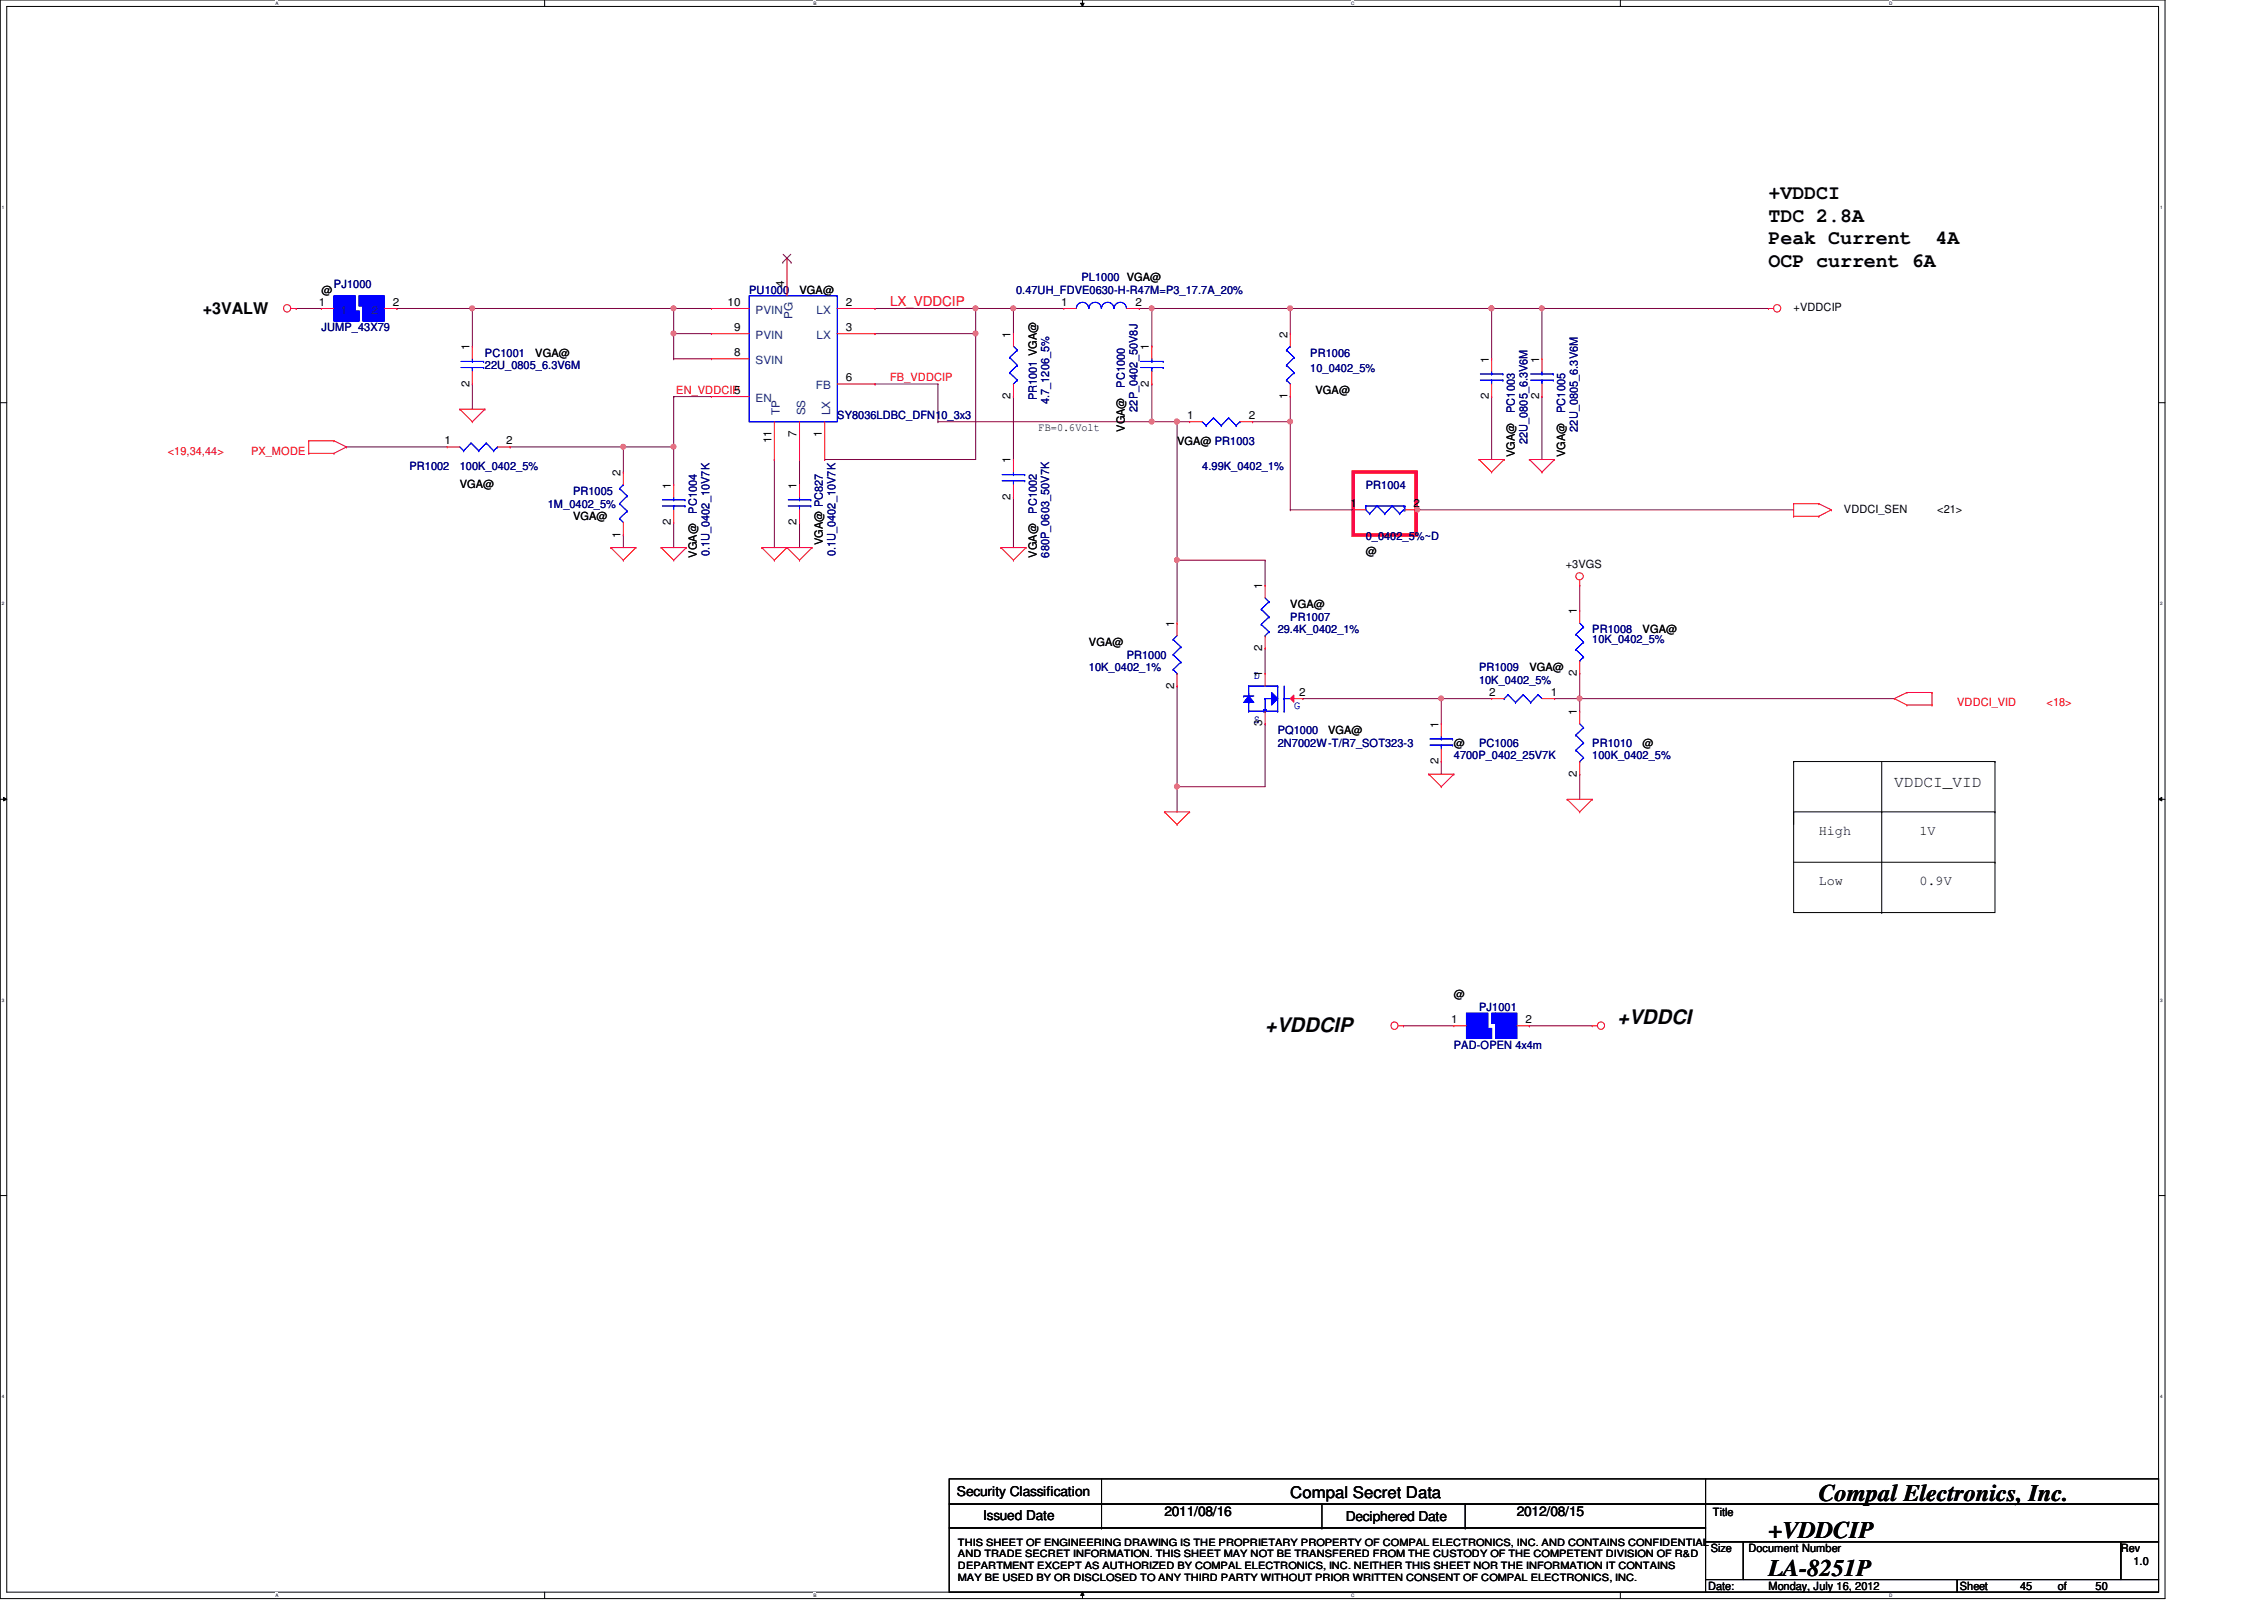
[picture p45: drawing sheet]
<svg xmlns="http://www.w3.org/2000/svg" width="297mm" height="210mm" viewBox="0 0 297 210" stroke-linecap="round" stroke-linejoin="round" font-family="sans-serif">
<defs><g id="words">
<g font-size="3.1">
<text x="238.6" y="196.8">Compal Electronics, Inc.</text>
<text x="232" y="201.8">+VDDCIP</text>
<text x="232" y="206.8">LA-8251P</text>
</g>
<g font-size="2.6">
<text x="232" y="26.1">+VDDCI</text>
<text x="232" y="29.1">TDC 2.8A</text>
<text x="232" y="32">Peak Current</text>
<text x="232" y="35">OCP current 6A</text>
<text x="254" y="32">4A</text>
<text x="166" y="135.3">+VDDCIP</text>
<text x="212.2" y="134.4">+VDDCI</text>
</g>
<g font-size="2.1">
<text x="26.6" y="41.1">+3VALW</text>
<text x="248.5" y="103.2">VDDCI_VID</text>
<text x="169.3" y="196.5">Compal Secret Data</text>
</g>
<text font-size="1.8" fill="#f00" x="116.8" y="40.1">LX_VDDCIP</text>
<g font-size="1.8">
<text x="238.6" y="109.6">High</text>
<text x="251.8" y="109.6">1V</text>
<text x="238.6" y="116.2">Low</text>
<text x="251.8" y="116.2">0.9V</text>
<text x="125.6" y="196.3">Security Classification</text>
<text x="129" y="199.4">Issued Date</text>
<text x="152.8" y="198.9">2011/08/16</text>
<text x="176.6" y="199.6">Deciphered Date</text>
<text x="199" y="198.9">2012/08/15</text>
</g>
<g font-size="1.5">
<text x="41.8" y="40.1">1</text>
<text x="42.2" y="38.5">@</text>
<text x="51.6" y="40.1">2</text>
<text x="95.5" y="40.1">10</text>
<text x="102.9" y="37.7" transform="rotate(-90 102.9 37.7)">4</text>
<text x="104.9" y="38.5">VGA@</text>
<text x="111" y="40.1">2</text>
<text x="139.2" y="40.1">1</text>
<text x="149" y="40.1">2</text>
<text x="235.3" y="40.9">+VDDCIP</text>
<text x="61.6" y="45.9" transform="rotate(-90 61.6 45.9)">1</text>
<text x="70.2" y="46.8">VGA@</text>
<text x="96.3" y="46.7">8</text>
<text x="96.3" y="43.4">9</text>
<text x="111" y="43.4">3</text>
<text x="132.6" y="44.3" transform="rotate(-90 132.6 44.3)">1</text>
<text x="150.7" y="45.9" transform="rotate(-90 150.7 45.9)">1</text>
<text x="168.9" y="44.3" transform="rotate(-90 168.9 44.3)">2</text>
<text x="195.3" y="47.6" transform="rotate(-90 195.3 47.6)">1</text>
<text x="201.9" y="47.6" transform="rotate(-90 201.9 47.6)">1</text>
<text x="61.6" y="50.7" transform="rotate(-90 61.6 50.7)">2</text>
<text x="96.3" y="51.6">5</text>
<text x="111" y="50">6</text>
<text x="132.6" y="52.4" transform="rotate(-90 132.6 52.4)">2</text>
<text x="150.7" y="50.7" transform="rotate(-90 150.7 50.7)">2</text>
<text x="168.9" y="52.4" transform="rotate(-90 168.9 52.4)">1</text>
<text x="172.6" y="51.7">VGA@</text>
<text x="195.3" y="52.4" transform="rotate(-90 195.3 52.4)">2</text>
<text x="201.9" y="52.4" transform="rotate(-90 201.9 52.4)">2</text>
<text x="58.3" y="58.3">1</text>
<text x="66.4" y="58.3">2</text>
<text x="101.2" y="58.2" transform="rotate(-90 101.2 58.2)">11</text>
<text x="104.5" y="57.3" transform="rotate(-90 104.5 57.3)">7</text>
<text x="107.8" y="57.3" transform="rotate(-90 107.8 57.3)">1</text>
<text x="136.3" y="56.6">FB=0.6Volt</text>
<text x="147.6" y="56.6" transform="rotate(-90 147.6 56.6)">VGA@</text>
<text x="154.4" y="58.3">VGA@ PR1003</text>
<text x="155.7" y="54.9">1</text>
<text x="163.8" y="54.9">2</text>
<text x="198.8" y="59.9" transform="rotate(-90 198.8 59.9)">VGA@</text>
<text x="205.4" y="59.9" transform="rotate(-90 205.4 59.9)">VGA@</text>
<text x="60.3" y="64">VGA@</text>
<text x="81.4" y="62.4" transform="rotate(-90 81.4 62.4)">2</text>
<text x="88" y="64.1" transform="rotate(-90 88 64.1)">1</text>
<text x="104.5" y="64.1" transform="rotate(-90 104.5 64.1)">1</text>
<text x="132.6" y="65.6" transform="rotate(-90 132.6 65.6)">2</text>
<text x="132.6" y="60.8" transform="rotate(-90 132.6 60.8)">1</text>
<text x="75.2" y="68.2">VGA@</text>
<text x="81.4" y="70.5" transform="rotate(-90 81.4 70.5)">1</text>
<text x="88" y="68.9" transform="rotate(-90 88 68.9)">2</text>
<text x="104.5" y="68.9" transform="rotate(-90 104.5 68.9)">2</text>
<text x="107.9" y="71.5" transform="rotate(-90 107.9 71.5)">VGA@ PC827</text>
<text x="177.2" y="66.5">1</text>
<text x="185.5" y="66.5">2</text>
<text x="241.9" y="67.3">VDDCI_SEN</text>
<text x="254.2" y="67.3">&lt;21&gt;</text>
<text x="91.4" y="73.2" transform="rotate(-90 91.4 73.2)">VGA@</text>
<text x="136" y="73.2" transform="rotate(-90 136 73.2)">VGA@</text>
<text x="165.6" y="77.3" transform="rotate(-90 165.6 77.3)">1</text>
<text x="179.2" y="72.9">@</text>
<text x="205.4" y="74.5">+3VGS</text>
<text x="154" y="82.3" transform="rotate(-90 154 82.3)">1</text>
<text x="169.3" y="79.8">VGA@</text>
<text x="206.9" y="80.6" transform="rotate(-90 206.9 80.6)">1</text>
<text x="215.5" y="83.1">VGA@</text>
<text x="142.9" y="84.8">VGA@</text>
<text x="165.6" y="88.9" transform="rotate(-90 165.6 88.9)">1</text>
<text x="165.6" y="85.4" transform="rotate(-90 165.6 85.4)">2</text>
<text x="200.7" y="88.1">VGA@</text>
<text x="206.9" y="88.7" transform="rotate(-90 206.9 88.7)">2</text>
<text x="154" y="90.3" transform="rotate(-90 154 90.3)">2</text>
<text x="165.6" y="95.3" transform="rotate(-90 165.6 95.3)">3</text>
<text x="170.4" y="91.3">2</text>
<text x="188.7" y="95.5" transform="rotate(-90 188.7 95.5)">1</text>
<text x="195.4" y="91.3">2</text>
<text x="203.5" y="91.3">1</text>
<text x="206.9" y="93.8" transform="rotate(-90 206.9 93.8)">1</text>
<text x="174.2" y="96.3">VGA@</text>
<text x="188.7" y="100.2" transform="rotate(-90 188.7 100.2)">2</text>
<text x="190.8" y="98">@</text>
<text x="206.9" y="101.9" transform="rotate(-90 206.9 101.9)">2</text>
<text x="215.5" y="98">@</text>
<text x="190.8" y="131">@</text>
<text x="190.4" y="134.2">1</text>
<text x="200.1" y="134.2">2</text>
<text x="224.4" y="203.6">Size</text>
<text x="224.7" y="198.8">Title</text>
<text x="229.4" y="203.6">Document Number</text>
<text x="278.3" y="203.6">Rev</text>
<text x="224.1" y="208.6">Date:</text>
<text x="232" y="208.6">Monday, July 16, 2012</text>
<text x="257.1" y="208.6">Sheet</text>
<text x="265" y="208.6">45</text>
<text x="270" y="208.6">of</text>
<text x="275" y="208.6">50</text>
<text x="279.9" y="205.3">1.0</text>
</g>
<g font-size="1.5" fill="#000080">
<text x="43.8" y="37.7">PJ1000</text>
<text x="98.3" y="38.5">PU1000</text>
<text x="133.3" y="38.5">0.47UH_FDVE0630-H-R47M=P3_17.7A_20%</text>
<text x="141.9" y="36.9">PL1000 VGA@</text>
<text x="42.2" y="43.5">JUMP_43X79</text>
<text x="63.6" y="46.8">PC1001</text>
<text x="171.9" y="46.8">PR1006</text>
<text x="63.6" y="48.4">22U_0805_6.3V6M</text>
<text x="136" y="52.5" transform="rotate(-90 136 52.5)">PR1001 VGA@</text>
<text x="137.7" y="53" transform="rotate(-90 137.7 53)">4.7_1206_5%</text>
<text x="147.6" y="50.9" transform="rotate(-90 147.6 50.9)">PC1000</text>
<text x="171.9" y="48.8">10_0402_5%</text>
<text x="109.9" y="55">SY8036LDBC_DFN10_3x3</text>
<text x="149.2" y="54" transform="rotate(-90 149.2 54)">22P_0402_50V8J</text>
<text x="198.8" y="54.2" transform="rotate(-90 198.8 54.2)">PC1003</text>
<text x="200.4" y="58.3" transform="rotate(-90 200.4 58.3)">22U_0805_6.3V6M</text>
<text x="205.4" y="54.2" transform="rotate(-90 205.4 54.2)">PC1005</text>
<text x="207" y="56.6" transform="rotate(-90 207 56.6)">22U_0805_6.3V6M</text>
<text x="53.7" y="61.6">PR1002</text>
<text x="60.3" y="61.6">100K_0402_5%</text>
<text x="75.2" y="64.9">PR1005</text>
<text x="157.7" y="61.6">4.99K_0402_1%</text>
<text x="179.2" y="64.1">PR1004</text>
<text x="71.9" y="66.6">1M_0402_5%</text>
<text x="91.4" y="67.4" transform="rotate(-90 91.4 67.4)">PC1004</text>
<text x="136" y="67.4" transform="rotate(-90 136 67.4)">PC1002</text>
<text x="179.2" y="70.9">0_0402_5%~D</text>
<text x="93.1" y="73" transform="rotate(-90 93.1 73)">0.1U_0402_10V7K</text>
<text x="109.6" y="73" transform="rotate(-90 109.6 73)">0.1U_0402_10V7K</text>
<text x="137.7" y="73.2" transform="rotate(-90 137.7 73.2)">680P_0603_50V7K</text>
<text x="167.6" y="83.1">29.4K_0402_1%</text>
<text x="169.3" y="81.4">PR1007</text>
<text x="208.9" y="83.1">PR1008</text>
<text x="142.9" y="88.1">10K_0402_1%</text>
<text x="147.8" y="86.4">PR1000</text>
<text x="194.1" y="88.1">PR1009</text>
<text x="194.1" y="89.7">10K_0402_5%</text>
<text x="208.9" y="84.4">10K_0402_5%</text>
<text x="167.6" y="96.3">PQ1000</text>
<text x="167.6" y="98">2N7002W-T/R7_SOT323-3</text>
<text x="190.8" y="99.6">4700P_0402_25V7K</text>
<text x="194.1" y="98">PC1006</text>
<text x="208.9" y="98">PR1010</text>
<text x="208.9" y="99.6">100K_0402_5%</text>
<text x="190.8" y="137.6">PAD-OPEN 4x4m</text>
<text x="194.1" y="132.6">PJ1001</text>
</g>
<g font-size="1.5" fill="#004080">
<text x="44.7" y="41.1">1</text>
<text x="48.7" y="41.1">2</text>
<text x="99.1" y="41.1">PVIN</text>
<text x="104" y="41.9" transform="rotate(-90 104 41.9)">PG</text>
<text x="107.1" y="41.1">LX</text>
<text x="99.1" y="47.8">SVIN</text>
<text x="99.1" y="44.4">PVIN</text>
<text x="107.1" y="44.4">LX</text>
<text x="99.1" y="52.7">EN</text>
<text x="107.1" y="51.1">FB</text>
<text x="102.3" y="54.5" transform="rotate(-90 102.3 54.5)">TP</text>
<text x="105.6" y="54.5" transform="rotate(-90 105.6 54.5)">SS</text>
<text x="108.9" y="54.5" transform="rotate(-90 108.9 54.5)">LX</text>
</g>
<g font-size="1.5" fill="#f00">
<text x="88.7" y="51.7">EN_VDDCIP</text>
<text x="116.8" y="50">FB_VDDCIP</text>
<text x="22" y="59.6">&lt;19,34,44&gt;</text>
<text x="32.9" y="59.6">PX_MODE</text>
<text x="256.8" y="92.7">VDDCI_VID</text>
<text x="268.5" y="92.7">&lt;18&gt;</text>
</g>
<g font-size="1.5" fill="#00f">
<text x="164.5" y="89.1">D</text>
<text x="164.5" y="94.9">S</text>
<text x="169.8" y="93">G</text>
</g>
<g font-size="1.3">
<text x="125.7" y="202.8">THIS SHEET OF ENGINEERING DRAWING IS THE PROPRIETARY PROPERTY OF COMPAL ELECTRONICS, INC. AND CONTAINS CONFIDENTIAL</text>
<text x="125.7" y="207.3">MAY BE USED BY OR DISCLOSED TO ANY THIRD PARTY WITHOUT PRIOR WRITTEN CONSENT OF COMPAL ELECTRONICS, INC.</text>
<text x="125.7" y="205.8">DEPARTMENT EXCEPT AS AUTHORIZED BY COMPAL ELECTRONICS, INC. NEITHER THIS SHEET NOR THE INFORMATION IT CONTAINS</text>
<text x="125.7" y="204.3">AND TRADE SECRET INFORMATION. THIS SHEET MAY NOT BE TRANSFERED FROM THE CUSTODY OF THE COMPETENT DIVISION OF R&amp;D</text>
</g>
<g font-size=".6">
<text x="36.1" y=".6">A</text>
<text x="106.7" y=".6">B</text>
<text x="177.3" y=".6">C</text>
<text x="247.9" y=".6">D</text>
<text x=".3" y="27.4">1</text>
<text x="283.4" y="27.4">1</text>
<text x=".3" y="79.4">2</text>
<text x="283.4" y="79.4">2</text>
<text x=".3" y="131.4">3</text>
<text x="283.4" y="131.4">3</text>
<text x=".3" y="183.4">4</text>
<text x="283.4" y="183.4">4</text>
<text x="36.1" y="209.5">A</text>
<text x="106.7" y="209.5">B</text>
<text x="177.3" y="209.5">C</text>
<text x="247.9" y="209.5">D</text>
</g>
</g></defs>
<path d="M0 0h284.1v209.7h-284.1zM.9 .8h282.3v208.1h-282.3z" fill="none" stroke="#000" stroke-width=".13"/>
<g fill="#fff">
<path d="M36.1 .1h.4v.7h-.4z"/>
<path d="M36.1 209h.4v.6h-.4z"/>
</g>
<path d="M71.5 0v.8M71.5 208.9v.8" fill="none" stroke="#000" stroke-width=".13"/>
<g fill="#fff">
<path d="M106.7 .1h.4v.7h-.4z"/>
<path d="M106.7 209h.4v.6h-.4z"/>
</g>
<path d="M141.8 .4h.4l-.2 .4zM142 0v.8M142 208.9l.2 .4h-.4zM142 208.9v.8" fill="none" stroke="#000" stroke-width=".13"/>
<path d="M141.8 .4h.4l-.2 .4zM142 208.9l.2 .4h-.4z" fill="#000"/>
<g fill="#fff">
<path d="M177.3 .1h.4v.7h-.4z"/>
<path d="M177.3 209h.4v.6h-.4z"/>
</g>
<path d="M212.6 0v.8M212.6 208.9v.8" fill="none" stroke="#000" stroke-width=".13"/>
<g fill="#fff">
<path d="M247.9 .1h.3v.7h-.3z"/>
<path d="M247.9 209h.3v.6h-.3z"/>
<path d="M.3 26.8h.2v.7h-.2z"/>
<path d="M283.4 26.8h.3v.7h-.3z"/>
<path d="M.3 78.8h.2v.7h-.2z"/>
<path d="M283.4 78.8h.3v.7h-.3z"/>
</g>
<path d="M0 52.8h.9M283.2 52.8h.9" fill="none" stroke="#000" stroke-width=".13"/>
<g fill="#fff">
<path d="M.3 130.9h.2v.6h-.2z"/>
<path d="M283.4 130.9h.3v.6h-.3z"/>
</g>
<path d="M0 104.9h.9M.5 104.6l.4 .3-.4 .2zM283.2 104.9l.4-.3v.5zM283.2 104.9h.9" fill="none" stroke="#000" stroke-width=".13"/>
<path d="M.5 104.6l.4 .3-.4 .2zM283.2 104.9l.4-.3v.5z" fill="#000"/>
<g fill="#fff">
<path d="M.3 182.8h.2v.7h-.2z"/>
<path d="M283.4 182.8h.3v.7h-.3z"/>
</g>
<g fill="none" stroke="#000" stroke-width=".13">
<path d="M235.3 99.9h.1M235.3 99.9h26.4M235.3 99.9v8.3M246.9 99.9v19.8M261.7 99.9h.1M261.7 99.9v6.6M235.3 106.5h26.4v13.2h-26.4zM235.3 113.1h26.4M246.9 119.7h.1M246.9 106.5h.1M261.7 113.1h.1M261.7 106.5h.1"/>
<path d="M0 156.8h.9M283.2 156.8h.9"/>
</g>
<path d="M177.5 61.9h8.3v8.3h-8.3z" fill="none" stroke="#f00" stroke-width=".47"/>
<path d="M151.1 40.5h.1M151.1 40.5v4.9" fill="none" stroke="#800040" stroke-width=".13"/>
<circle cx="151.1" cy="40.4" r=".32" fill="#f0f"/>
<circle cx="151.1" cy="40.4" r=".32" fill="none" stroke="#f0f" stroke-width=".13"/>
<g fill="none" stroke="#800040" stroke-width=".13">
<path d="M123.1 55.3h.1M149.5 40.5h.1M149.5 40.5h19.8M151.1 50.4h.1M151.1 40.5h.1M151.1 50.4v4.9h-28M154.4 73.5h.1M154.4 73.5h11.6M166 73.5h.1M166 73.5v3.3M207.3 76.8h.1M207.3 76.8v3.3"/>
<path d="M166 85h.1M166 95h.1M166 85v3.3M166 95v8.2M189.1 91.7h.1M189.1 91.7h6.6M207.3 91.7h.1M207.3 91.7v1.6M207.3 91.7h41.2M207.3 101.6h.1M207.3 101.6v3.3"/>
</g>
<circle cx="207.2" cy="91.6" r=".32" fill="#f0f"/>
<circle cx="207.2" cy="91.6" r=".32" fill="none" stroke="#f0f" stroke-width=".13"/>
<path d="M62 50.4h.1M62 40.5h.1M62 40.5v4.9M62 50.4v3.3M88.4 47.1h.1M88.4 47.1h4.9M114.8 50.4h.1M114.8 50.4h8.3M123.1 50.4h.1M123.1 50.4v4.9" fill="none" stroke="#800040" stroke-width=".13"/>
<circle cx="61.9" cy="40.4" r=".32" fill="#f0f"/>
<circle cx="61.9" cy="40.4" r=".32" fill="none" stroke="#f0f" stroke-width=".13"/>
<path d="M52.1 40.5h.1M52.1 40.5h9.9M154.4 55.3h.1M154.4 55.3h1.7" fill="none" stroke="#800040" stroke-width=".13"/>
<circle cx="154.4" cy="55.3" r=".32" fill="#f0f"/>
<circle cx="154.4" cy="55.3" r=".32" fill="none" stroke="#f0f" stroke-width=".13"/>
<path d="M62 40.5h.1M62 40.5h26.4M169.3 40.5h.1M169.3 40.5h26.4" fill="none" stroke="#800040" stroke-width=".13"/>
<circle cx="195.7" cy="40.4" r=".32" fill="#f0f"/>
<circle cx="195.7" cy="40.4" r=".32" fill="none" stroke="#f0f" stroke-width=".13"/>
<circle cx="169.3" cy="40.4" r=".32" fill="#f0f"/>
<circle cx="169.3" cy="40.4" r=".32" fill="none" stroke="#f0f" stroke-width=".13"/>
<path d="M88.4 40.5h.1M88.4 43.8h.1M88.4 40.5v6.6M88.4 43.8h4.9M154.4 73.5h.1M154.4 73.5v8.2" fill="none" stroke="#800040" stroke-width=".13"/>
<circle cx="88.4" cy="43.7" r=".32" fill="#f0f"/>
<circle cx="88.4" cy="43.7" r=".32" fill="none" stroke="#f0f" stroke-width=".13"/>
<path d="M114.8 40.5h.1M114.8 43.8h.1M114.8 40.5h13.2M128 40.5h.1M128 40.5v3.3h-13.2" fill="none" stroke="#800040" stroke-width=".13"/>
<circle cx="128" cy="40.4" r=".32" fill="#f0f"/>
<circle cx="128" cy="40.4" r=".32" fill="none" stroke="#f0f" stroke-width=".13"/>
<path d="M133 40.5h.1M133 40.5h6.6" fill="none" stroke="#800040" stroke-width=".13"/>
<circle cx="132.9" cy="40.4" r=".32" fill="#f0f"/>
<circle cx="132.9" cy="40.4" r=".32" fill="none" stroke="#f0f" stroke-width=".13"/>
<path d="M154.4 103.2h.1M154.4 103.2v3.3" fill="none" stroke="#800040" stroke-width=".13"/>
<circle cx="154.4" cy="103.2" r=".32" fill="#f0f"/>
<circle cx="154.4" cy="103.2" r=".32" fill="none" stroke="#f0f" stroke-width=".13"/>
<path d="M195.7 52h.1M195.7 40.5h.1M195.7 40.5v6.6M195.7 52v8.3" fill="none" stroke="#800040" stroke-width=".13"/>
<circle cx="195.7" cy="40.4" r=".32" fill="#f0f"/>
<circle cx="195.7" cy="40.4" r=".32" fill="none" stroke="#f0f" stroke-width=".13"/>
<path d="M195.7 40.5h.1M195.7 40.5h6.6M202.3 52h.1M202.3 40.5h.1M202.3 40.5v6.6M202.3 52v8.3" fill="none" stroke="#800040" stroke-width=".13"/>
<circle cx="202.3" cy="40.4" r=".32" fill="#f0f"/>
<circle cx="202.3" cy="40.4" r=".32" fill="none" stroke="#f0f" stroke-width=".13"/>
<path d="M81.8 58.6h.1M81.8 58.6h6.6" fill="none" stroke="#800040" stroke-width=".13"/>
<circle cx="88.4" cy="58.6" r=".32" fill="#f0f"/>
<circle cx="88.4" cy="58.6" r=".32" fill="none" stroke="#f0f" stroke-width=".13"/>
<path d="M45.5 58.6h.1M45.5 58.6h13.2M88.4 52h.1M88.4 58.6h.1M88.4 40.5h.1M88.4 52v11.6M88.4 52h4.9M88.4 40.5h4.9M88.4 68.5h.1M88.4 68.5v3.3" fill="none" stroke="#800040" stroke-width=".13"/>
<circle cx="88.4" cy="40.4" r=".32" fill="#f0f"/>
<circle cx="88.4" cy="40.4" r=".32" fill="none" stroke="#f0f" stroke-width=".13"/>
<g fill="none" stroke="#800040" stroke-width=".13">
<path d="M38.9 40.5h.1M38.9 40.5h3.3M81.8 58.6h.1M81.8 58.6v3.3M128 40.5h.1M128 40.5h5M133 52h.1M133 40.5h.1M133 40.5v3.3M133 52v8.3M101.6 60.3h.1M101.6 60.3v11.5"/>
<path d="M133 65.2h.1M133 65.2v6.6"/>
</g>
<circle cx="81.8" cy="58.6" r=".32" fill="#f0f"/>
<circle cx="81.8" cy="58.6" r=".32" fill="none" stroke="#f0f" stroke-width=".13"/>
<path d="M66.9 58.6h.1M66.9 58.6h14.9M128 43.8h.1M128 43.8v16.5h-19.8M81.8 70.2h.1M81.8 70.2v1.6M108.2 60.3h.1" fill="none" stroke="#800040" stroke-width=".13"/>
<circle cx="128" cy="43.7" r=".32" fill="#f0f"/>
<circle cx="128" cy="43.7" r=".32" fill="none" stroke="#f0f" stroke-width=".13"/>
<path d="M154.4 55.3h.1M154.4 55.3v18.2M170.9 91.7h.1M170.9 91.7h18.2M189.1 99.9h.1M189.1 99.9v1.7M204 91.7h.1M207.3 88.3h.1M207.3 88.3v3.4h-3.3" fill="none" stroke="#800040" stroke-width=".13"/>
<circle cx="154.4" cy="73.5" r=".32" fill="#f0f"/>
<circle cx="154.4" cy="73.5" r=".32" fill="none" stroke="#f0f" stroke-width=".13"/>
<circle cx="154.4" cy="55.3" r=".32" fill="#f0f"/>
<circle cx="154.4" cy="55.3" r=".32" fill="none" stroke="#f0f" stroke-width=".13"/>
<path d="M169.3 52h.1M169.3 52v3.3M202.3 40.5h.1M202.3 40.5h29.7M154.4 90h.1M154.4 90v13.2M189.1 91.7h.1M189.1 91.7v3.3M154.4 103.2h.1M154.4 103.2h11.6" fill="none" stroke="#800040" stroke-width=".13"/>
<circle cx="189.1" cy="91.6" r=".32" fill="#f0f"/>
<circle cx="189.1" cy="91.6" r=".32" fill="none" stroke="#f0f" stroke-width=".13"/>
<path d="M169.3 40.5h.1M169.3 40.5v3.3M186 66.9h.1M186 66.9h49.3" fill="none" stroke="#800040" stroke-width=".13"/>
<circle cx="185.9" cy="66.9" r=".32" fill="#f0f"/>
<circle cx="185.9" cy="66.9" r=".32" fill="none" stroke="#f0f" stroke-width=".13"/>
<path d="M169.3 55.3h.1M169.3 55.3v11.6" fill="none" stroke="#800040" stroke-width=".13"/>
<circle cx="169.3" cy="55.3" r=".32" fill="#f0f"/>
<circle cx="169.3" cy="55.3" r=".32" fill="none" stroke="#f0f" stroke-width=".13"/>
<path d="M151.1 55.3h.1M151.1 55.3h3.3M164.3 55.3h.1M164.3 55.3h5M169.3 66.9h.1M169.3 66.9h8.2" fill="none" stroke="#800040" stroke-width=".13"/>
<circle cx="151.1" cy="55.3" r=".32" fill="#f0f"/>
<circle cx="151.1" cy="55.3" r=".32" fill="none" stroke="#f0f" stroke-width=".13"/>
<path d="M104.9 68.5h.1M104.9 60.3h.1M104.9 60.3v3.3M104.9 68.5v3.3M185.8 66.9h.1M185.8 66.9h.2M184.1 134.6h.1M184.1 134.6h6.7M200.7 134.6h.1M200.7 134.6h8.2" fill="none" stroke="#800040" stroke-width=".13"/>
<g fill="none" stroke="#f00" stroke-width=".13">
<path d="M103.2 33.9h.1M103.2 33.9v4.9M38.2 40.5h.7M38.9 40.5h.1M40.5 57.8h.1M40.5 59.5h.1M40.5 57.8h3.3M40.5 57.8v1.7M40.5 59.5h3.3M43.8 57.8h.1M43.8 59.5h.1M43.8 57.8l1.7 .8"/>
<path d="M45.5 58.6h.1M45.5 58.6l-1.7 .9M58.7 58.6h.1M58.7 58.6h1.6M60.3 53.7h.1M60.3 53.7h3.3M60.3 53.7l1.7 1.6M62 55.3h.1M62 45.4h.1M62 50.4h.1M62 45.4v1.7M62 48.7v1.7"/>
<path d="M63.6 53.7h.1M63.6 53.7l-1.6 1.6M65.3 58.6h1.6M66.9 58.6h.1M93.3 52h.1M93.3 47.1h.1M93.3 40.5h.1M93.3 43.8h.1M93.3 40.5h5M93.3 52h5M93.3 43.8h5M93.3 47.1h5"/>
<path d="M101.6 55.3v5M104.9 55.3v5M108.2 55.3v5M109.9 40.5h4.9M109.9 43.8h4.9M109.9 50.4h4.9M114.8 43.8h.1M114.8 50.4h.1M114.8 40.5h.1M133 43.8h.1M133 52h.1M133 43.8v1.6"/>
<path d="M133 50.4v1.6M156.1 55.3h.1M156.1 55.3h1.6M162.7 55.3h1.6M164.3 55.3h.1M202.3 47.1h.1M202.3 52h.1M202.3 47.1v1.6M202.3 50.4v1.6M232 40.5h.1M232 40.5h.7M80.1 71.8h.1"/>
<path d="M80.1 71.8h3.3M80.1 71.8l1.7 1.7M81.8 73.5h.1M83.4 71.8h.1M83.4 71.8l-1.6 1.7M86.7 71.8h.1M86.7 71.8h3.3M86.7 71.8l1.7 1.7M88.4 73.5h.1M90 71.8h.1M90 71.8l-1.6 1.7M99.9 71.8h.1"/>
<path d="M99.9 71.8h6.6M99.9 71.8l1.7 1.7M101.6 73.5h.1M101.6 60.3h.1M103.2 71.8h.1M103.2 71.8l-1.6 1.7M103.2 71.8l1.7 1.7M104.9 73.5h.1M104.9 60.3h.1M106.5 71.8h.1M106.5 71.8l-1.6 1.7M108.2 60.3h.1"/>
<path d="M131.3 71.8h.1M131.3 71.8h3.3M131.3 71.8l1.7 1.7M133 73.5h.1M134.6 71.8h.1M134.6 71.8l-1.6 1.7M177.5 66.9h.1M177.5 66.9h1.7M184.3 66.9h1.7M186 66.9h.1M194.1 60.3h.1M194.1 60.3h3.3"/>
<path d="M194.1 60.3l1.6 1.6M195.7 61.9h.1M197.4 60.3h.1M197.4 60.3l-1.7 1.6M200.7 60.3h.1M200.7 60.3h3.3M200.7 60.3l1.6 1.6M202.3 61.9h.1M204 60.3h.1M204 60.3l-1.7 1.6M207.3 76.8h.1M207.3 76.1v.7"/>
<path d="M235.3 66.1h.1M235.3 67.7h.1M235.3 66.1h3.3M235.3 66.1v1.6M235.3 67.7h3.3M238.6 66.1h.1M238.6 67.7h.1M238.6 66.1l1.7 .8M240.3 66.9h.1M240.3 66.9l-1.7 .8M207.3 80.1h.1M207.3 88.3h.1"/>
<path d="M207.3 80.1v1.6M207.3 86.7v1.6M248.5 91.7h.1M248.5 91.7l1.7 .8M250.2 92.5h.1M250.2 90.8h.1M250.2 92.5h3.3M250.2 90.8h3.3M250.2 90.8l-1.7 .9M253.5 92.5h.1M253.5 90.8h.1M253.5 90.8v1.7"/>
<path d="M152.8 106.5h.1M152.8 106.5h3.3M152.8 106.5l1.6 1.7M154.4 108.2h.1M156.1 106.5h.1M156.1 106.5l-1.7 1.7M187.4 101.6h.1M187.4 101.6h3.4M187.4 101.6l1.7 1.6M189.1 103.2h.1M190.8 101.6h.1M190.8 101.6l-1.7 1.6"/>
<path d="M205.6 104.9h.1M205.6 104.9h3.3M205.6 104.9l1.7 1.6M207.3 106.5h.1M208.9 104.9h.1M208.9 104.9l-1.6 1.6M183.5 134.6h.6M184.1 134.6h.1M208.9 134.6h.1M208.9 134.6h.7"/>
<circle cx="37.7" cy="40.4" r=".48"/>
<circle cx="233.2" cy="40.4" r=".48"/>
<circle cx="207.2" cy="75.6" r=".48"/>
<circle cx="182.9" cy="134.6" r=".48"/>
<circle cx="210" cy="134.6" r=".48"/>
</g>
<g fill="none" stroke="#000" stroke-width=".13">
<path d="M124.5 194h99.3v3.3h-99.3zM124.5 197.3h99.3v3.1h-99.3zM144.5 197.3h.1M144.5 194v6.4M173.4 197.3v3.1M192.2 197.3v3.1M223.8 194h59.4v3.3h-59.4zM223.8 197.3h59.4v5h-59.4zM124.5 200.4h99.3v8.5h-99.3zM144.5 200.4h.1M173.4 200.4h.1M192.2 200.4h.1"/>
<path d="M223.8 202.3h4.9v4.9h-4.9zM223.8 207.2h33v1.7h-33zM228.7 202.3h49.6v4.9h-49.6zM256.8 207.2h26.4v1.7h-26.4zM278.3 202.3h4.9v4.9h-4.9z"/>
</g>
<g fill="none" stroke="#00f" stroke-width=".13">
<path d="M98.3 38.8h11.6v16.5h-11.6zM60.3 58.6l.5 .5M60.5 48.2h3M60.5 47.4h3M60.8 59.1h.1M61.8 58.1h.1M61.8 58.1l-1 1M61.8 58.1l1 1M62 47.4h.1M62 48.2h.1M62 47.1v.3M62 48.2v.5"/>
<path d="M62.8 59.1h.1M63.5 48.2h.1M63.5 47.4h.1M63.8 58.1h.1M63.8 58.1l-1 1M63.8 58.1l1 1M64.8 59.1h.1M65.3 58.6h.1M65.3 58.6l-.5 .5M132.5 46.9h.1M132.5 48.9h.1M132.5 46.9l1 1"/>
<path d="M132.5 48.9l1 1M133 50.4h.1M133 45.4l.5 .5M133.5 45.9h.1M133.5 47.9h.1M133.5 49.9h.1M133.5 45.9l-1 1M133.5 47.9l-1 1M133.5 49.9l-.5 .5M157.7 55.3l.5 .5M158.2 55.8h.1M159.2 54.8h.1"/>
<path d="M159.2 54.8l-1 1M159.2 54.8l1 1M160.2 55.8h.1M161.2 54.8h.1M161.2 54.8l-1 1M161.2 54.8l1 1M162.2 55.8h.1M162.7 55.3h.1M162.7 55.3l-.5 .5M200.8 49.9h3M200.8 49.1h3M202.3 49.1h.1"/>
<path d="M202.3 49.9h.1M202.3 48.7v.4M202.3 49.9v.5M203.8 49.9h.1M203.8 49.1h.1M179.2 66.4h.1M179.2 66.4v.5l.5 .5M179.2 66.4h4.9M179.7 67.4h.1M180.7 66.4h.1M180.7 66.4l-1 1M180.7 66.4l1 1"/>
<path d="M181.7 67.4h.1M182.7 66.4h.1M182.7 66.4l-1 1M182.7 66.4l.9 1M183.6 67.4h.1M184.1 66.9h.1M184.1 66.4h.1M184.1 66.9l-.5 .5M184.3 66.4h.1M184.3 66.4v.7M206.8 83.2h.1M206.8 85.2h.1"/>
<path d="M206.8 83.2l1 1M206.8 85.2l1 1M207.3 86.7h.1M207.3 81.7l.5 .6M207.8 82.3h.1M207.8 84.2h.1M207.8 86.2h.1M207.8 82.3l-1 .9M207.8 84.2l-1 1M207.8 86.2l-.5 .5"/>
</g>
<path d="M102.7 34.4h.1M102.7 33.4l1.1 1M103.8 33.4l-1.1 1M103.8 34.4h.1" fill="none" stroke="#804000" stroke-width=".13"/>
<path d="M192.4 132.9h1.7v3.3h-1.7z" fill-rule="evenodd" fill="#00f"/>
<path d="M192.4 132.9h1.7v3.3h-1.7z" fill="none" stroke="#00f" stroke-width=".13"/>
<path d="M197.4 132.9h1.6v3.3h-1.6z" fill-rule="evenodd" fill="#00f"/>
<path d="M197.4 132.9h1.6v3.3h-1.6z" fill="none" stroke="#00f" stroke-width=".13"/>
<path d="M194.1 132.9h1.1v3.3h-1.1z" fill-rule="evenodd" fill="#00f"/>
<path d="M194.1 132.9h1.1v3.3h-1.1z" fill="none" stroke="#00f" stroke-width=".13"/>
<path d="M195.2 134.9h.5v1.3h-.5z" fill-rule="evenodd" fill="#00f"/>
<path d="M195.2 134.9h.5v1.3h-.5z" fill="none" stroke="#00f" stroke-width=".13"/>
<path d="M195.7 132.9h.5v1.3h-.5z" fill-rule="evenodd" fill="#00f"/>
<path d="M195.7 132.9h.5v1.3h-.5z" fill="none" stroke="#00f" stroke-width=".13"/>
<path d="M196.2 132.9h1.2v3.3h-1.2z" fill-rule="evenodd" fill="#00f"/>
<path d="M196.2 132.9h1.2v3.3h-1.2z" fill="none" stroke="#00f" stroke-width=".13"/>
<path d="M192.4 132.9h1.7v3.3h-1.7z" fill-rule="evenodd" fill="#00f"/>
<path d="M192.4 132.9h1.7v3.3h-1.7z" fill="none" stroke="#00f" stroke-width=".13"/>
<path d="M197.4 132.9h1.6v3.3h-1.6z" fill-rule="evenodd" fill="#00f"/>
<path d="M197.4 132.9h1.6v3.3h-1.6z" fill="none" stroke="#00f" stroke-width=".13"/>
<path d="M194.1 132.9h1.1v3.3h-1.1z" fill-rule="evenodd" fill="#00f"/>
<path d="M194.1 132.9h1.1v3.3h-1.1z" fill="none" stroke="#00f" stroke-width=".13"/>
<path d="M195.2 134.9h.5v1.3h-.5z" fill-rule="evenodd" fill="#00f"/>
<path d="M195.2 134.9h.5v1.3h-.5z" fill="none" stroke="#00f" stroke-width=".13"/>
<path d="M195.7 132.9h.5v1.3h-.5z" fill-rule="evenodd" fill="#00f"/>
<path d="M195.7 132.9h.5v1.3h-.5z" fill="none" stroke="#00f" stroke-width=".13"/>
<path d="M196.2 132.9h1.2v3.3h-1.2z" fill-rule="evenodd" fill="#00f"/>
<g fill="none" stroke="#00f" stroke-width=".13">
<path d="M131.5 63.1h2.9M131.5 62.3h2.9M133 62.3h.1M133 63.1h.1M133 61.9v.4M133 63.1v.5M134.4 63.1h.1M134.4 62.3h.1M165.5 79.9h.1M165.5 79.9l1 1M166 78.4l.5 .6M166.5 79h.1"/>
<path d="M166.5 79l-1 .9M153.9 83.9h.1M153.9 85.9h.1M153.9 87.8h.1M153.9 83.9l1 1M153.9 85.9l1 1M153.9 87.8l.5 .5M154.4 88.3h.1M154.4 83.4l-.5 .5M154.9 84.9h.1M154.9 86.9h.1M154.9 84.9l-1 1"/>
<path d="M154.9 86.9l-1 .9M165.5 81.9h.1M165.5 81.9l1 1M166 83.4h.1M166.5 80.9h.1M166.5 82.9h.1M166.5 80.9l-1 1M166.5 82.9l-.5 .5M187.6 97.7h3M187.6 96.9h3M189.1 96.9h.1M189.1 97.7h.1"/>
<path d="M189.1 96.6v.3M189.1 97.7v.6M190.6 97.7h.1M190.6 96.9h.1M206.8 96.4h.1M206.8 98.4h.1M206.8 96.4l1 1.1M206.8 98.4l1 1M207.3 99.9h.1M207.3 95l.5 .5M207.8 95.5h.1M207.8 97.5h.1"/>
<path d="M207.8 99.4h.1M207.8 95.5l-1 .9M207.8 97.5l-1 .9M207.8 99.4l-.5 .5M196.2 132.9h1.2v3.3h-1.2z"/>
</g>
<g fill="none" stroke="#f00" stroke-width=".13">
<path d="M133 60.3h.1M133 65.2h.1M133 60.3v1.6M133 63.6v1.6M166 76.8h.1M166 76.8v1.6M154.4 81.7h.1M154.4 90h.1M154.4 81.7v1.7M154.4 88.3v1.7M166 85h.1M166 83.4v1.6"/>
<path d="M189.1 95h.1M189.1 99.9h.1M189.1 95v1.6M189.1 98.3v1.6M207.3 93.3h.1M207.3 93.3v1.7M207.3 99.9v1.7M207.3 101.6h.1M190.8 134.6h.1M190.8 134.6h1.6M199 134.6h1.7M200.7 134.6h.1"/>
</g>
<path d="M43.8 38.8h1.7v3.3h-1.7z" fill-rule="evenodd" fill="#00f"/>
<path d="M43.8 38.8h1.7v3.3h-1.7z" fill="none" stroke="#00f" stroke-width=".13"/>
<path d="M45.5 38.8h1.1v3.3h-1.1z" fill-rule="evenodd" fill="#00f"/>
<path d="M45.5 38.8h1.1v3.3h-1.1z" fill="none" stroke="#00f" stroke-width=".13"/>
<path d="M46.6 40.8h.5v1.3h-.5z" fill-rule="evenodd" fill="#00f"/>
<path d="M46.6 40.8h.5v1.3h-.5z" fill="none" stroke="#00f" stroke-width=".13"/>
<path d="M47.1 38.8h.5v1.3h-.5z" fill-rule="evenodd" fill="#00f"/>
<path d="M47.1 38.8h.5v1.3h-.5z" fill="none" stroke="#00f" stroke-width=".13"/>
<path d="M47.6 38.8h1.2v3.3h-1.2z" fill-rule="evenodd" fill="#00f"/>
<path d="M47.6 38.8h1.2v3.3h-1.2z" fill="none" stroke="#00f" stroke-width=".13"/>
<path d="M48.8 38.8h1.6v3.3h-1.6z" fill-rule="evenodd" fill="#00f"/>
<path d="M48.8 38.8h1.6v3.3h-1.6z" fill="none" stroke="#00f" stroke-width=".13"/>
<path d="M43.8 38.8h1.7v3.3h-1.7z" fill-rule="evenodd" fill="#00f"/>
<path d="M43.8 38.8h1.7v3.3h-1.7z" fill="none" stroke="#00f" stroke-width=".13"/>
<path d="M45.5 38.8h1.1v3.3h-1.1z" fill-rule="evenodd" fill="#00f"/>
<path d="M45.5 38.8h1.1v3.3h-1.1z" fill="none" stroke="#00f" stroke-width=".13"/>
<path d="M46.6 40.8h.5v1.3h-.5z" fill-rule="evenodd" fill="#00f"/>
<path d="M46.6 40.8h.5v1.3h-.5z" fill="none" stroke="#00f" stroke-width=".13"/>
<path d="M47.1 38.8h.5v1.3h-.5z" fill-rule="evenodd" fill="#00f"/>
<path d="M47.1 38.8h.5v1.3h-.5z" fill="none" stroke="#00f" stroke-width=".13"/>
<path d="M47.6 38.8h1.2v3.3h-1.2z" fill-rule="evenodd" fill="#00f"/>
<path d="M47.6 38.8h1.2v3.3h-1.2z" fill="none" stroke="#00f" stroke-width=".13"/>
<path d="M48.8 38.8h1.6v3.3h-1.6z" fill-rule="evenodd" fill="#00f"/>
<g fill="none" stroke="#00f" stroke-width=".13">
<path d="M48.8 38.8h1.6v3.3h-1.6zM141.2 40.5a.8 .8 0 0 1 .8-.8 .8 .8 0 0 1 .8 .8M142.9 40.5a.8 .8 0 0 1 .8-.8 .8 .8 0 0 1 .8 .8M144.5 40.5a.8 .8 0 0 1 .8-.8 .8 .8 0 0 1 .8 .8M146.2 40.5a.8 .8 0 0 1 .8-.8 .8 .8 0 0 1 .8 .8M149.6 48.2h3M149.6 47.4h3M151.1 47.4h.1M151.1 48.2h.1M151.1 47.1v.3M151.1 48.2v.5M152.6 48.2h.1"/>
<path d="M152.6 47.4h.1M168.8 49.9h.1M168.8 47.9h.1M168.8 45.9h.1M168.8 49.9l.5 .5M168.8 47.9l1 1M168.8 45.9l1 1M169.3 45.4h.1M169.3 45.4l-.5 .5M169.8 48.9h.1M169.8 46.9h.1M169.8 48.9l-1 1"/>
<path d="M169.8 46.9l-1 1M194.2 49.9h3M194.2 49.1h3M195.7 49.1h.1M195.7 49.9h.1M195.7 48.7v.4M195.7 49.9v.5M197.2 49.9h.1M197.2 49.1h.1M81.3 68h.1M81.3 66.1h.1M81.3 64.1h.1"/>
<path d="M81.3 68l.5 .5M81.3 66.1l1 1M81.3 64.1l1 1M81.8 63.6h.1M81.8 63.6l-.5 .5M82.3 67.1h.1M82.3 65.1h.1M82.3 67.1l-1 .9M82.3 65.1l-1 1M86.9 66.4h3M86.9 65.6h3M88.4 65.6h.1"/>
<path d="M88.4 66.4h.1M88.4 65.2v.4M88.4 66.4v.5M89.9 66.4h.1M89.9 65.6h.1M103.4 66.4h3M103.4 65.6h3M104.9 65.6h.1M104.9 66.4h.1M104.9 65.2v.4M104.9 66.4v.5M106.4 66.4h.1"/>
<path d="M106.4 65.6h.1M197.4 91.7h.1M197.9 91.1h.1M197.9 91.1l.9 1.1M197.9 91.1l-.5 .6M198.8 92.2h.1M199.9 91.1h.1M199.9 91.1l.9 1.1M199.9 91.1l-1.1 1.1M200.8 92.2h.1M201.8 91.1h.1M201.8 91.1l.5 .6"/>
<path d="M201.8 91.1l-1 1.1"/>
</g>
<g fill="none" stroke="#f00" stroke-width=".13">
<path d="M42.2 40.5h.1M42.2 40.5h1.6M50.4 40.5h1.7M52.1 40.5h.1M139.6 40.5h.1M139.6 40.5h1.6M147.8 40.5h1.7M149.5 40.5h.1M151.1 45.4h.1M151.1 50.4h.1M151.1 45.4v1.7M151.1 48.7v1.7"/>
<path d="M169.3 52h.1M169.3 43.8h.1M169.3 43.8v1.6M169.3 50.4v1.6M195.7 47.1h.1M195.7 52h.1M195.7 47.1v1.6M195.7 50.4v1.6M81.8 70.2h.1M81.8 61.9h.1M81.8 61.9v1.7M81.8 68.5v1.7"/>
<path d="M88.4 63.6h.1M88.4 68.5h.1M88.4 63.6v1.6M88.4 66.9v1.6M104.9 63.6h.1M104.9 68.5h.1M104.9 63.6v1.6M104.9 66.9v1.6M195.7 91.7h.1M195.7 91.7h1.7M202.3 91.7h1.7M204 91.7h.1"/>
</g>
<path d="M166.8 90.8l.8 .9-.8 .8z" fill="#00f"/>
<path d="M166.8 90.8l.8 .9-.8 .8z" fill="none" stroke="#00f" stroke-width=".13"/>
<path d="M163.8 91.3l.7 .9h-1.3z" fill="#00f"/>
<g fill="none" stroke="#00f" stroke-width=".13">
<path d="M163.2 91.3h.1M163.2 91.3h1.3M163.8 91.3l.7 .9h-1.3zM163.8 90h.1M163.8 91h.1M163.8 93.3h.1M163.8 92.2h.1M163.8 90h3.8M163.8 93.3h3.8M163.8 90v1.3M163.8 92.2v1.1M165.8 93.1h.1"/>
<path d="M165.8 93.3h.1M165.8 93.1h.4M165.8 93.1v.2M166 93.3h.1M166 91.7h.1M166 91.7v1.6M166 91.7h.8M166.2 93.1h.1M166.2 93.1v.2M166.8 91.7h.1M167.6 90h.1M167.6 93.3h.1"/>
<path d="M167.6 90v3.3M168.5 91.7h.1M168.5 93.3h.1M168.5 91.7h.8M168.5 90v3.3"/>
</g>
<path d="M166.8 90.8l.8 .9-.8 .8z" fill="#00f"/>
<path d="M166.8 90.8l.8 .9-.8 .8z" fill="none" stroke="#00f" stroke-width=".13"/>
<path d="M163.8 91.3l.7 .9h-1.3z" fill="#00f"/>
<g fill="none" stroke="#00f" stroke-width=".13">
<path d="M163.2 91.3h.1M163.2 91.3h1.3M163.8 91.3l.7 .9h-1.3zM163.8 90h.1M163.8 91h.1M163.8 93.3h.1M163.8 92.2h.1M163.8 90h3.8M163.8 93.3h3.8M163.8 90v1.3M163.8 92.2v1.1M165.8 93.1h.1"/>
<path d="M165.8 93.3h.1M165.8 93.1h.4M165.8 93.1v.2M166 93.3h.1M166 91.7h.1M166 91.7v1.6M166 91.7h.8M166.2 93.1h.1M166.2 93.1v.2M166.8 91.7h.1M167.6 90h.1M167.6 93.3h.1"/>
<path d="M167.6 90v3.3M168.5 91.7h.1M168.5 93.3h.1M168.5 91.7h.8M168.5 90v3.3"/>
</g>
<path d="M169.3 91.7l.5-.5v.9z" fill="#f00"/>
<path d="M166 88.3h.1M166 95h.1M166 88.3v1.7M166 93.3v1.7M169.3 91.7l.5-.5v.9zM169.3 91.7h1.6M170.9 91.7h.1" fill="none" stroke="#f00" stroke-width=".13"/>
<circle cx="151.1" cy="40.4" r=".32" fill="#f0f"/>
<circle cx="151.1" cy="40.4" r=".32" fill="none" stroke="#f0f" stroke-width=".13"/>
<circle cx="207.2" cy="91.6" r=".32" fill="#f0f"/>
<circle cx="207.2" cy="91.6" r=".32" fill="none" stroke="#f0f" stroke-width=".13"/>
<circle cx="61.9" cy="40.4" r=".32" fill="#f0f"/>
<circle cx="61.9" cy="40.4" r=".32" fill="none" stroke="#f0f" stroke-width=".13"/>
<circle cx="154.4" cy="55.3" r=".32" fill="#f0f"/>
<circle cx="154.4" cy="55.3" r=".32" fill="none" stroke="#f0f" stroke-width=".13"/>
<circle cx="195.7" cy="40.4" r=".32" fill="#f0f"/>
<circle cx="195.7" cy="40.4" r=".32" fill="none" stroke="#f0f" stroke-width=".13"/>
<circle cx="169.3" cy="40.4" r=".32" fill="#f0f"/>
<circle cx="169.3" cy="40.4" r=".32" fill="none" stroke="#f0f" stroke-width=".13"/>
<circle cx="88.4" cy="43.7" r=".32" fill="#f0f"/>
<circle cx="88.4" cy="43.7" r=".32" fill="none" stroke="#f0f" stroke-width=".13"/>
<circle cx="128" cy="40.4" r=".32" fill="#f0f"/>
<circle cx="128" cy="40.4" r=".32" fill="none" stroke="#f0f" stroke-width=".13"/>
<circle cx="132.9" cy="40.4" r=".32" fill="#f0f"/>
<circle cx="132.9" cy="40.4" r=".32" fill="none" stroke="#f0f" stroke-width=".13"/>
<circle cx="154.4" cy="103.2" r=".32" fill="#f0f"/>
<circle cx="154.4" cy="103.2" r=".32" fill="none" stroke="#f0f" stroke-width=".13"/>
<circle cx="195.7" cy="40.4" r=".32" fill="#f0f"/>
<circle cx="195.7" cy="40.4" r=".32" fill="none" stroke="#f0f" stroke-width=".13"/>
<circle cx="202.3" cy="40.4" r=".32" fill="#f0f"/>
<circle cx="202.3" cy="40.4" r=".32" fill="none" stroke="#f0f" stroke-width=".13"/>
<circle cx="88.4" cy="58.6" r=".32" fill="#f0f"/>
<circle cx="88.4" cy="58.6" r=".32" fill="none" stroke="#f0f" stroke-width=".13"/>
<circle cx="88.4" cy="40.4" r=".32" fill="#f0f"/>
<circle cx="88.4" cy="40.4" r=".32" fill="none" stroke="#f0f" stroke-width=".13"/>
<circle cx="81.8" cy="58.6" r=".32" fill="#f0f"/>
<circle cx="81.8" cy="58.6" r=".32" fill="none" stroke="#f0f" stroke-width=".13"/>
<circle cx="128" cy="43.7" r=".32" fill="#f0f"/>
<circle cx="128" cy="43.7" r=".32" fill="none" stroke="#f0f" stroke-width=".13"/>
<circle cx="154.4" cy="73.5" r=".32" fill="#f0f"/>
<circle cx="154.4" cy="73.5" r=".32" fill="none" stroke="#f0f" stroke-width=".13"/>
<circle cx="154.4" cy="55.3" r=".32" fill="#f0f"/>
<circle cx="154.4" cy="55.3" r=".32" fill="none" stroke="#f0f" stroke-width=".13"/>
<circle cx="189.1" cy="91.6" r=".32" fill="#f0f"/>
<circle cx="189.1" cy="91.6" r=".32" fill="none" stroke="#f0f" stroke-width=".13"/>
<circle cx="185.9" cy="66.9" r=".32" fill="#f0f"/>
<circle cx="185.9" cy="66.9" r=".32" fill="none" stroke="#f0f" stroke-width=".13"/>
<circle cx="169.3" cy="55.3" r=".32" fill="#f0f"/>
<circle cx="169.3" cy="55.3" r=".32" fill="none" stroke="#f0f" stroke-width=".13"/>
<circle cx="151.1" cy="55.3" r=".32" fill="#f0f"/>
<circle cx="151.1" cy="55.3" r=".32" fill="none" stroke="#f0f" stroke-width=".13"/>
<use href="#words"/>
</svg>
